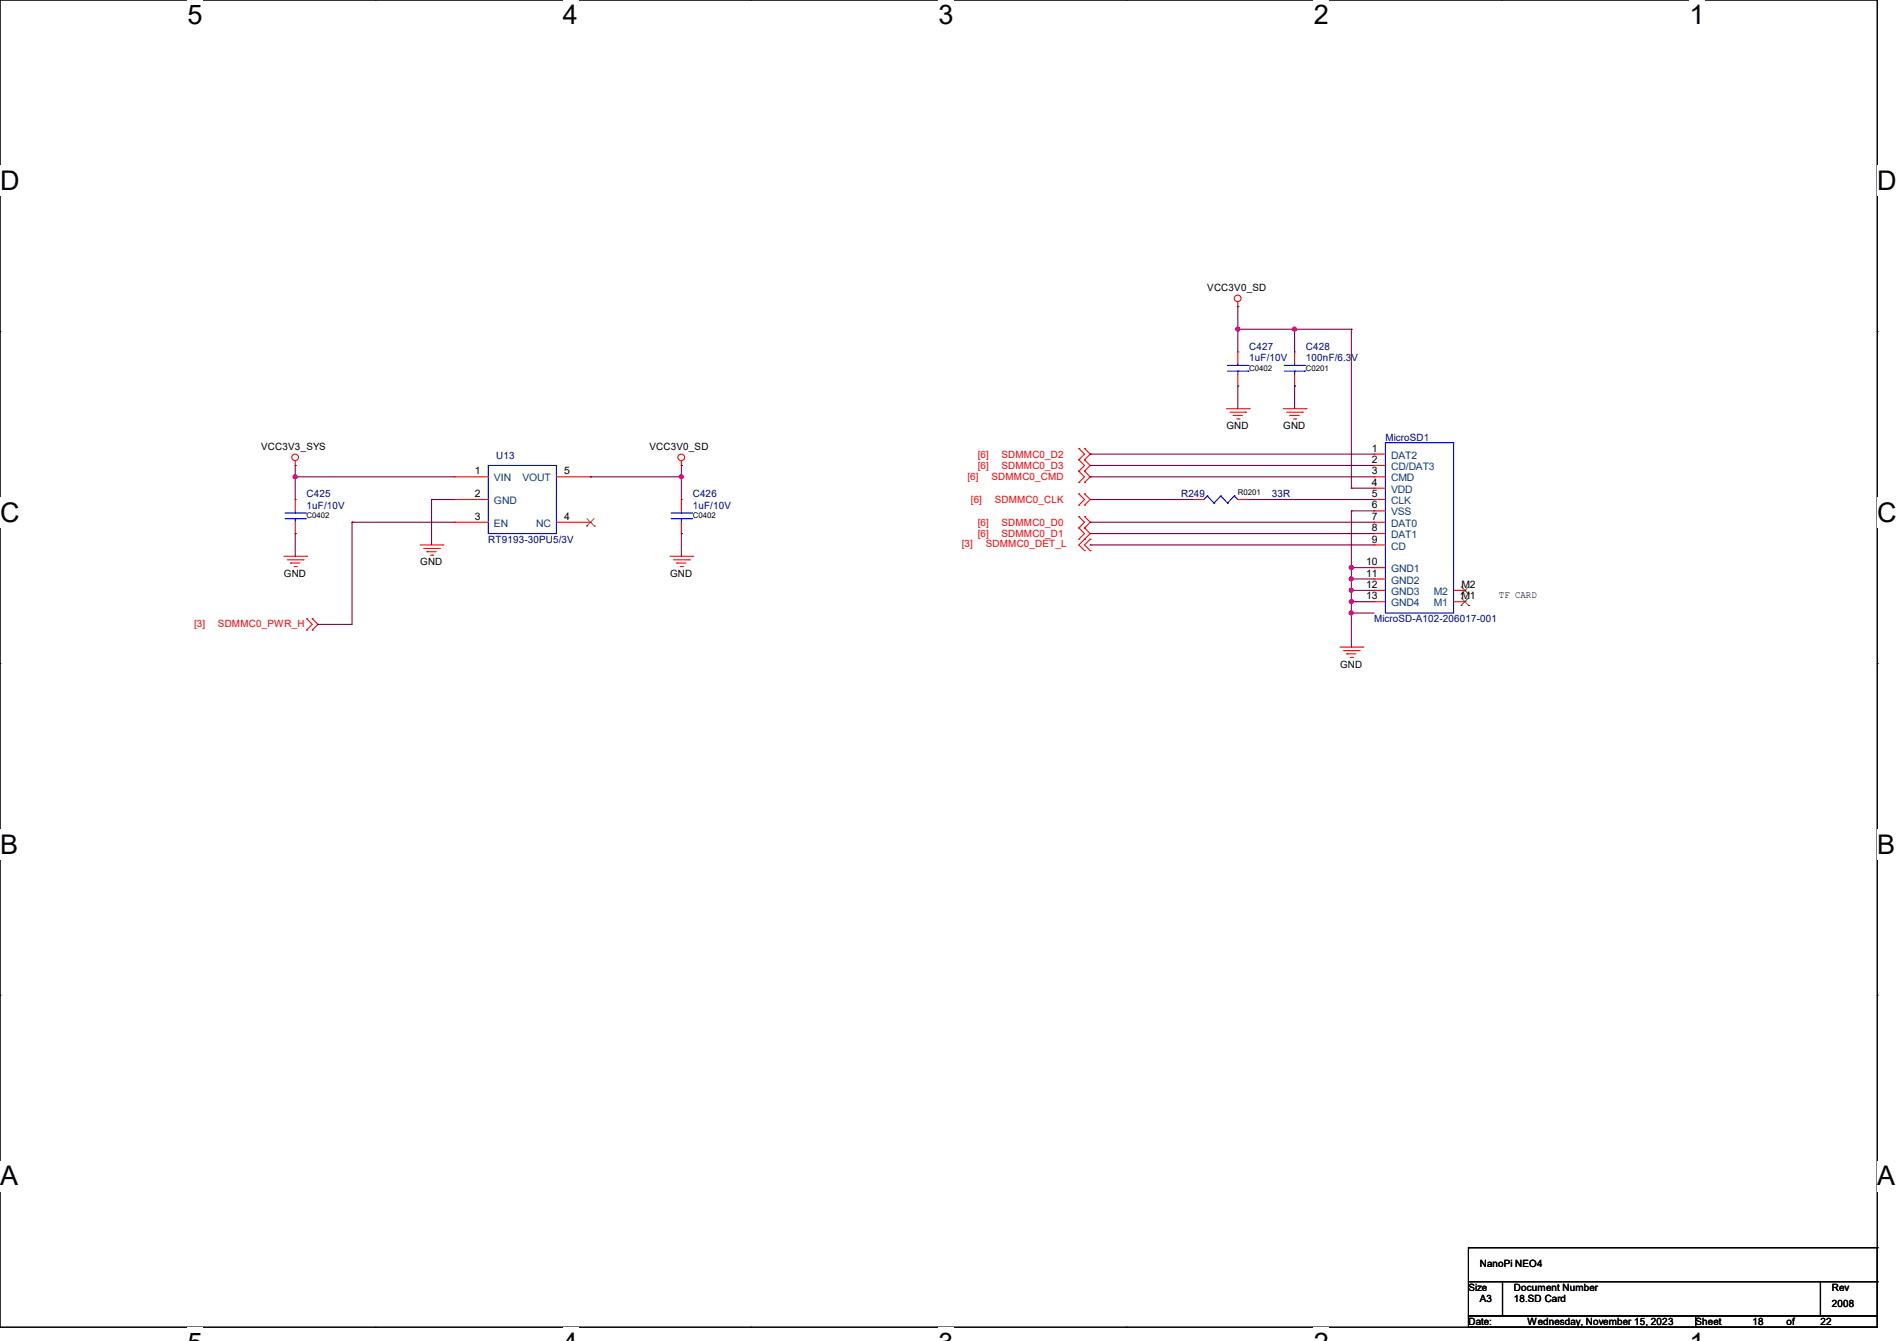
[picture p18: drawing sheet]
<svg xmlns="http://www.w3.org/2000/svg" width="297mm" height="210mm" viewBox="0 0 297 210" stroke-linecap="round" stroke-linejoin="round" font-family="sans-serif">
<defs><g id="words">
<g font-size="4.2">
<text x="29.4" y="3.8">5</text>
<text x="88.1" y="3.8">4</text>
<text x="146.9" y="3.8">3</text>
<text x="205.7" y="3.8">2</text>
<text x="264.5" y="3.8">1</text>
<text x="0" y="29.8">D</text>
<text x="293.9" y="29.8">D</text>
<text x="0" y="81.7">C</text>
<text x="293.9" y="81.7">C</text>
<text x="0" y="133.7">B</text>
<text x="293.9" y="133.7">B</text>
<text x="0" y="185.6">A</text>
<text x="293.9" y="185.6">A</text>
</g>
<g font-size="1.6">
<text x="189" y="45.5">VCC3V0_SD</text>
<text x="40.9" y="70.4">VCC3V3_SYS</text>
<text x="101.7" y="70.4">VCC3V0_SD</text>
<text x="192" y="67.2">GND</text>
<text x="200.9" y="67.2">GND</text>
<text x="214.8" y="70.7">1</text>
<text x="74.3" y="74.3">1</text>
<text x="74.3" y="77.9">2</text>
<text x="88.3" y="74.3">5</text>
<text x="214.8" y="72.5">2</text>
<text x="214.8" y="74.3">3</text>
<text x="214.8" y="76.1">4</text>
<text x="214.8" y="77.9">5</text>
<text x="74.3" y="81.4">3</text>
<text x="88.3" y="81.4">4</text>
<text x="214.8" y="79.6">6</text>
<text x="214.8" y="81.4">7</text>
<text x="214.8" y="83.2">8</text>
<text x="65.8" y="88.6">GND</text>
<text x="213.9" y="88.5">10</text>
<text x="214.8" y="85">9</text>
<text x="44.4" y="90.3">GND</text>
<text x="104.9" y="90.3">GND</text>
<text x="213.9" y="90.3">11</text>
<text x="213.9" y="92.1">12</text>
<text x="213.9" y="93.9">13</text>
<text x="228.8" y="93.9">M1</text>
<text x="228.8" y="92.1">M2</text>
<text x="234.7" y="93.7">TF CARD</text>
<text x="209.8" y="104.6">GND</text>
<text x="229.9" y="202.2">Size</text>
<text x="231.7" y="198.5">NanoPi NEO4</text>
<text x="231.7" y="204">A3</text>
<text x="237" y="202.2">Document Number</text>
<text x="237" y="204">18.SD Card</text>
<text x="286.8" y="202.2">Rev</text>
<text x="229.9" y="207.5">Date:</text>
<text x="239.1" y="207.5">Wednesday, November 15, 2023</text>
<text x="265.5" y="207.5">Sheet</text>
<text x="274.4" y="207.5">18</text>
<text x="279.7" y="207.5">of</text>
<text x="285" y="207.5">22</text>
<text x="286.8" y="204.7">2008</text>
</g>
<g font-size="1.6" fill="#00007f">
<text x="195.6" y="54.8">C427</text>
<text x="195.6" y="56.6">1uF/10V</text>
<text x="204.5" y="54.8">C428</text>
<text x="204.5" y="56.6">100nF/6.3V</text>
<text x="77.7" y="71.8">U13</text>
<text x="216.9" y="69">MicroSD1</text>
<text x="48" y="77.9">C425</text>
<text x="108.5" y="77.9">C426</text>
<text x="184.9" y="77.9">R249</text>
<text x="199.1" y="77.9">33R</text>
<text x="48" y="79.7">1uF/10V</text>
<text x="108.5" y="79.7">1uF/10V</text>
<text x="76.5" y="85">RT9193-30PU5/3V</text>
<text x="215.1" y="97.4">MicroSD-A102-206017-001</text>
</g>
<g font-size="1.6" fill="#f00">
<text x="153.1" y="71.7">[6]</text>
<text x="156.8" y="71.7">SDMMC0_D2</text>
<text x="151.5" y="75.2">[6]</text>
<text x="153.1" y="73.4">[6]</text>
<text x="155.2" y="75.2">SDMMC0_CMD</text>
<text x="156.8" y="73.4">SDMMC0_D3</text>
<text x="152" y="78.8">[6]</text>
<text x="153.1" y="82.3">[6]</text>
<text x="155.7" y="78.8">SDMMC0_CLK</text>
<text x="156.8" y="82.3">SDMMC0_D0</text>
<text x="150.6" y="85.7">[3]</text>
<text x="153.1" y="84.1">[6]</text>
<text x="154.3" y="85.7">SDMMC0_DET_L</text>
<text x="156.8" y="84.1">SDMMC0_D1</text>
<text x="30.4" y="98.2">[3]</text>
<text x="34.1" y="98.2">SDMMC0_PWR_H</text>
</g>
<g font-size="1.6" fill="#003f7f">
<text x="217.8" y="71.8">DAT2</text>
<text x="77.3" y="75.4">VIN</text>
<text x="81.8" y="75.4">VOUT</text>
<text x="217.8" y="73.6">CD/DAT3</text>
<text x="217.8" y="75.4">CMD</text>
<text x="217.8" y="77.2">VDD</text>
<text x="77.3" y="79">GND</text>
<text x="77.3" y="82.5">EN</text>
<text x="83.9" y="82.5">NC</text>
<text x="217.8" y="79">CLK</text>
<text x="217.8" y="80.7">VSS</text>
<text x="217.8" y="82.5">DAT0</text>
<text x="217.8" y="84.3">DAT1</text>
<text x="217.8" y="86.1">CD</text>
<text x="217.8" y="89.6">GND1</text>
<text x="217.8" y="91.4">GND2</text>
<text x="217.8" y="93.2">GND3</text>
<text x="217.8" y="95">GND4</text>
<text x="224.5" y="95">M1</text>
<text x="224.5" y="93.2">M2</text>
</g>
<g font-size="1.2">
<text x="195.6" y="58">C0402</text>
<text x="204.5" y="58">C0201</text>
<text x="193.8" y="77.6">R0201</text>
<text x="48" y="81.2">C0402</text>
<text x="108.5" y="81.2">C0402</text>
</g>
</g></defs>
<path d="M0 0h293.9v207.9h-293.9z" fill="none" stroke="#000" stroke-width=".17"/>
<g fill="#fff">
<path d="M29.4 0h2.4v4.7h-2.4z"/>
<path d="M29.4 207.9h2.4v2.1h-2.4z"/>
</g>
<path d="M58.8 0h.1M58.8 207.9h.1" fill="none" stroke="#000" stroke-width=".17"/>
<g fill="#fff">
<path d="M88.1 0h2.4v4.7h-2.4z"/>
<path d="M88.1 207.9h2.4v2.1h-2.4z"/>
</g>
<path d="M117.6 0h.1M117.6 207.9h.1" fill="none" stroke="#000" stroke-width=".17"/>
<g fill="#fff">
<path d="M146.9 0h2.4v4.7h-2.4z"/>
<path d="M146.9 207.9h2.4v2.1h-2.4z"/>
</g>
<path d="M176.3 0h.1M176.3 207.9h.1" fill="none" stroke="#000" stroke-width=".17"/>
<g fill="#fff">
<path d="M205.7 0h2.4v4.7h-2.4z"/>
<path d="M205.7 207.9h2.4v2.1h-2.4z"/>
</g>
<path d="M235.1 0h.1M235.1 207.9h.1" fill="none" stroke="#000" stroke-width=".17"/>
<g fill="#fff">
<path d="M264.5 0h2.4v4.7h-2.4z"/>
<path d="M264.5 207.9h2.4v2.1h-2.4z"/>
<path d="M0 26h3v4.7h-3z"/>
<path d="M293.9 26h3.1v4.7h-3.1z"/>
<path d="M0 77.9h3v4.7h-3z"/>
<path d="M293.9 77.9h3.1v4.7h-3.1z"/>
</g>
<path d="M0 51.9h.1M293.9 51.9h.1" fill="none" stroke="#000" stroke-width=".17"/>
<g fill="#fff">
<path d="M0 129.9h2.8v4.7h-2.8z"/>
<path d="M293.9 129.9h2.9v4.7h-2.9z"/>
</g>
<path d="M0 103.9h.1M293.9 103.9h.1" fill="none" stroke="#000" stroke-width=".17"/>
<g fill="#fff">
<path d="M0 181.8h2.8v4.8h-2.8z"/>
<path d="M293.8 181.8h3v4.8h-3z"/>
</g>
<g fill="none" stroke="#000" stroke-width=".17">
<path d="M0 155.9h.1M293.9 155.9h.1M229.9 195.4h.1M229.9 195.4v5.3M229.9 195.4h64M293.9 195.4h.1M293.9 195.4v5.3M229.9 200.7h5.3v5.4h-5.3zM229.9 206.1h35.6v1.8h-35.6zM235.2 200.7h49.8v5.4h-49.8zM265.5 206.1h28.4v1.8h-28.4zM285 200.7h8.9v5.4h-8.9z"/>
<path d="M293.9 200.7h.1"/>
</g>
<g fill="none" stroke="#f00" stroke-width=".17">
<path d="M193.8 48h.1M193.8 55.1h.1M193.8 47.3v.7M193.8 55.1v1.8M193.8 58.7v1.8M202.7 55.1h.1M202.7 55.1v1.8M202.7 58.7v1.8M46.2 72.9h.1M46.2 78.2h.1M46.2 72.2v.7M46.2 78.2v1.8"/>
<path d="M71.1 74.7h.1M71.1 78.2h.1M71.1 74.7h5.4M71.1 78.2h5.4M87.1 74.7h5.4M92.5 74.7h.1M106.7 72.9h.1M106.7 78.2h.1M106.7 72.2v.7M106.7 78.2v1.8M168.9 72h.1M168.9 70.2h.1"/>
<path d="M168.9 73.8h.1M168.9 79.1h.1M168.9 77.3h.1M168.9 75.6h.1M168.9 70.2l.9 .9-.9 .9M168.9 72l.9 .9-.9 .9M168.9 77.3l.9 .9-.9 .9M168.9 73.8l.9 .9-.9 .9M169.8 70.2h.1M169.8 72h.1M169.8 73.8h.1M169.8 77.3h.1"/>
<path d="M169.8 79.1h.1M169.8 75.6h.1M169.8 70.2l.9 .9-.9 .9M169.8 72l.9 .9-.9 .9M169.8 77.3l.9 .9-.9 .9M169.8 73.8l.9 .9-.9 .9M186.7 78.2h.1M186.7 78.2h1.8M192 64h3.6M192.6 64.6h2.4M193.1 65.1h.1M193.1 65.1h1.4"/>
<path d="M193.6 65.6h.4M193.8 60.5h.1M193.8 78.2h1.8M194 65.6h.1M195 64.6h.1M195.6 64h.1M195.6 78.2h.1M200.9 64h3.6M201.5 64.6h2.4M202 65.1h.1M202 65.1h1.4M202.5 65.6h.4"/>
<path d="M202.7 60.5h.1M202.9 65.6h.1M203.9 64.6h.1M204.5 64h.1M215.1 71.1h.1M215.1 72.9h.1M215.1 74.7h.1M215.1 76.5h.1M215.1 78.2h.1M215.1 71.1h1.8M215.1 72.9h1.8M215.1 74.7h1.8"/>
<path d="M215.1 76.5h1.8M215.1 78.2h1.8M44.5 87.1h3.5M45 87.7h2.5M45.5 88.2h.1M45.5 88.2h1.4M46.1 88.7h.3M46.2 83.6h.1M46.2 81.8v1.8M46.4 88.7h.1M47.5 87.7h.1M48 87.1h.1"/>
<path d="M48 98.7h.1M48 96.9h.1M48 96.9l.9 .9-.9 .9M48.9 96.9h.1M48.9 98.7h.1M48.9 96.9l.9 .9-.9 .9M65.8 85.3h3.5M66.3 85.9h2.5M66.8 86.4h.1M66.8 86.4h1.5M67.4 87h.3M67.7 87h.1"/>
<path d="M68.8 85.9h.1M69.3 85.3h.1M71.1 81.8h.1M71.1 81.8h5.4M87.1 81.8h5.4M92.5 81.8h.1M104.9 87.1h3.6M105.5 87.7h2.4M106 88.2h.1M106 88.2h1.4M106.5 88.7h.3M106.7 83.6h.1"/>
<path d="M106.7 81.8v1.8M106.8 88.7h.1M107.9 87.7h.1M108.5 87.1h.1M168.9 82.7h.1M168.9 80.9h.1M168.9 84.5h.1M168.9 80.9l.9 .9-.9 .9M168.9 82.7l.9 .9-.9 .9M169.8 84.5h.1M169.8 86.2h.1M169.8 80.9h.1"/>
<path d="M169.8 82.7h.1M169.8 82.7l.9 .9-1.8 1.7 .9 .9M169.8 80.9l.9 .9-.9 .9M170.7 84.5h.1M170.7 86.2h.1M170.7 84.5l-.9 .8 .9 .9M215.1 80h.1M215.1 81.8h.1M215.1 83.6h.1M215.1 85.3h.1M215.1 88.9h.1M215.1 90.7h.1"/>
<path d="M215.1 92.5h.1M215.1 94.2h.1M215.1 85.3h1.8M215.1 80h1.8M215.1 81.8h1.8M215.1 83.6h1.8M215.1 88.9h1.8M215.1 90.7h1.8M215.1 92.5h1.8M215.1 94.2h1.8M227.6 92.5h1.8M227.6 94.2h1.8"/>
<path d="M229.4 94.2h.1M229.4 92.5h.1M209.8 101.3h3.6M210.4 101.9h2.4M210.9 102.4h.1M210.9 102.4h1.4M211.4 103h.4M211.8 103h.1M212.8 101.9h.1M213.4 101.3h.1"/>
<circle cx="193.8" cy="46.7" r=".52"/>
<circle cx="46.2" cy="71.6" r=".52"/>
<circle cx="106.7" cy="71.6" r=".52"/>
</g>
<g fill="none" stroke="#00f" stroke-width=".17">
<path d="M192.2 58.1h3.2M192.2 57.2h3.2M193.8 57.2h.1M193.8 58.1h.1M193.8 56.9v.3M193.8 58.1v.6M195.4 58.1h.1M195.4 57.2h.1M201.1 58.1h3.2M201.1 57.2h3.2M202.7 57.2h.1M202.7 58.1h.1"/>
<path d="M202.7 56.9v.3M202.7 58.1v.6M204.3 58.1h.1M204.3 57.2h.1M76.5 72.9h10.6v10.7h-10.6zM189 77.7h.1M189 77.7l-.5 .5M189 77.7l1.1 1.1M190.1 78.8h.1M191.1 77.7h.1M191.1 77.7l-1 1.1M191.1 77.7l1.1 1.1"/>
<path d="M192.2 78.8h.1M193.3 77.7h.1M193.3 77.7l-1.1 1.1M193.3 77.7l.5 .5M193.8 78.2h.1M216.9 69.3h10.7v26.7h-10.7zM44.6 81.2h3.2M44.6 80.3h3.2M46.2 80.3h.1M46.2 81.2h.1M46.2 80v.3M46.2 81.2v.6"/>
<path d="M47.8 81.2h.1M47.8 80.3h.1M105.1 81.2h3.2M105.1 80.3h3.2M106.7 80.3h.1M106.7 81.2h.1M106.7 80v.3M106.7 81.2v.6M108.3 81.2h.1M108.3 80.3h.1"/>
</g>
<path d="M91.9 82.4h.1M91.9 81.2l1.1 1.2M93 81.2l-1.1 1.2M93 82.4h.1M228.8 94.8h.1M228.8 93h.1M228.8 93.7l1.2 1.1M228.8 91.9l1.2 1.1M229.9 93.7l-1.1 1.1M229.9 91.9l-1.1 1.1M230 94.8h.1M230 93h.1" fill="none" stroke="#7f3f00" stroke-width=".16"/>
<g fill="none" stroke="#7f003f" stroke-width=".17">
<path d="M193.8 51.6h.1M193.8 48h.1M193.8 48v7.1M193.8 51.6h17.8M202.7 51.6h.1M202.7 51.6v3.5M211.6 51.6h.1M211.6 51.6v24.9M46.2 74.7h.1M46.2 72.9h.1M46.2 72.9v5.3M46.2 74.7h24.9"/>
<path d="M67.6 78.2h.1M67.6 78.2h3.5M67.6 78.2v7.1M92.5 74.7h.1M92.5 74.7h14.2M106.7 74.7h.1M106.7 72.9h.1M106.7 72.9v5.3M170.7 74.7h.1M170.7 71.1h.1M170.7 72.9h.1M170.7 78.2h.1"/>
<path d="M170.7 74.7h44.4M170.7 71.1h44.4M170.7 72.9h44.4M170.7 78.2h16M193.8 60.5h.1M193.8 60.5v3.5M195.6 78.2h.1M195.6 78.2h19.5M202.7 60.5h.1M202.7 60.5v3.5M211.6 76.5h.1M211.6 76.5h3.5"/>
<path d="M46.2 83.6h.1M46.2 83.6v3.5M49.8 97.8h.1M55.1 81.8h.1M55.1 81.8h16M55.1 81.8v16h-5.3M106.7 83.6h.1M106.7 83.6v3.5M170.7 81.8h.1M170.7 83.6h.1M170.7 85.3h.1M170.7 81.8h44.4"/>
<path d="M170.7 83.6h44.4M170.7 85.3h44.4M211.6 94.2h.1M211.6 92.5h.1M211.6 90.7h.1M211.6 80h.1M211.6 88.9h.1M211.6 96h.1M211.6 80v21.3M211.6 92.5h3.5M211.6 90.7h3.5M211.6 80h3.5"/>
<path d="M211.6 94.2h3.5M211.6 96h3.5M211.6 88.9h3.5"/>
</g>
<g fill="#f0f" stroke="#f0f" stroke-width=".17">
<circle cx="46.2" cy="74.7" r=".32"/>
<circle cx="106.7" cy="74.7" r=".32"/>
<circle cx="193.8" cy="51.5" r=".32"/>
<circle cx="202.7" cy="51.5" r=".32"/>
<circle cx="211.6" cy="96" r=".32"/>
<circle cx="211.6" cy="94.2" r=".32"/>
<circle cx="211.6" cy="92.4" r=".32"/>
<circle cx="211.6" cy="90.7" r=".32"/>
<circle cx="211.6" cy="88.9" r=".32"/>
</g>
<use href="#words"/>
</svg>
